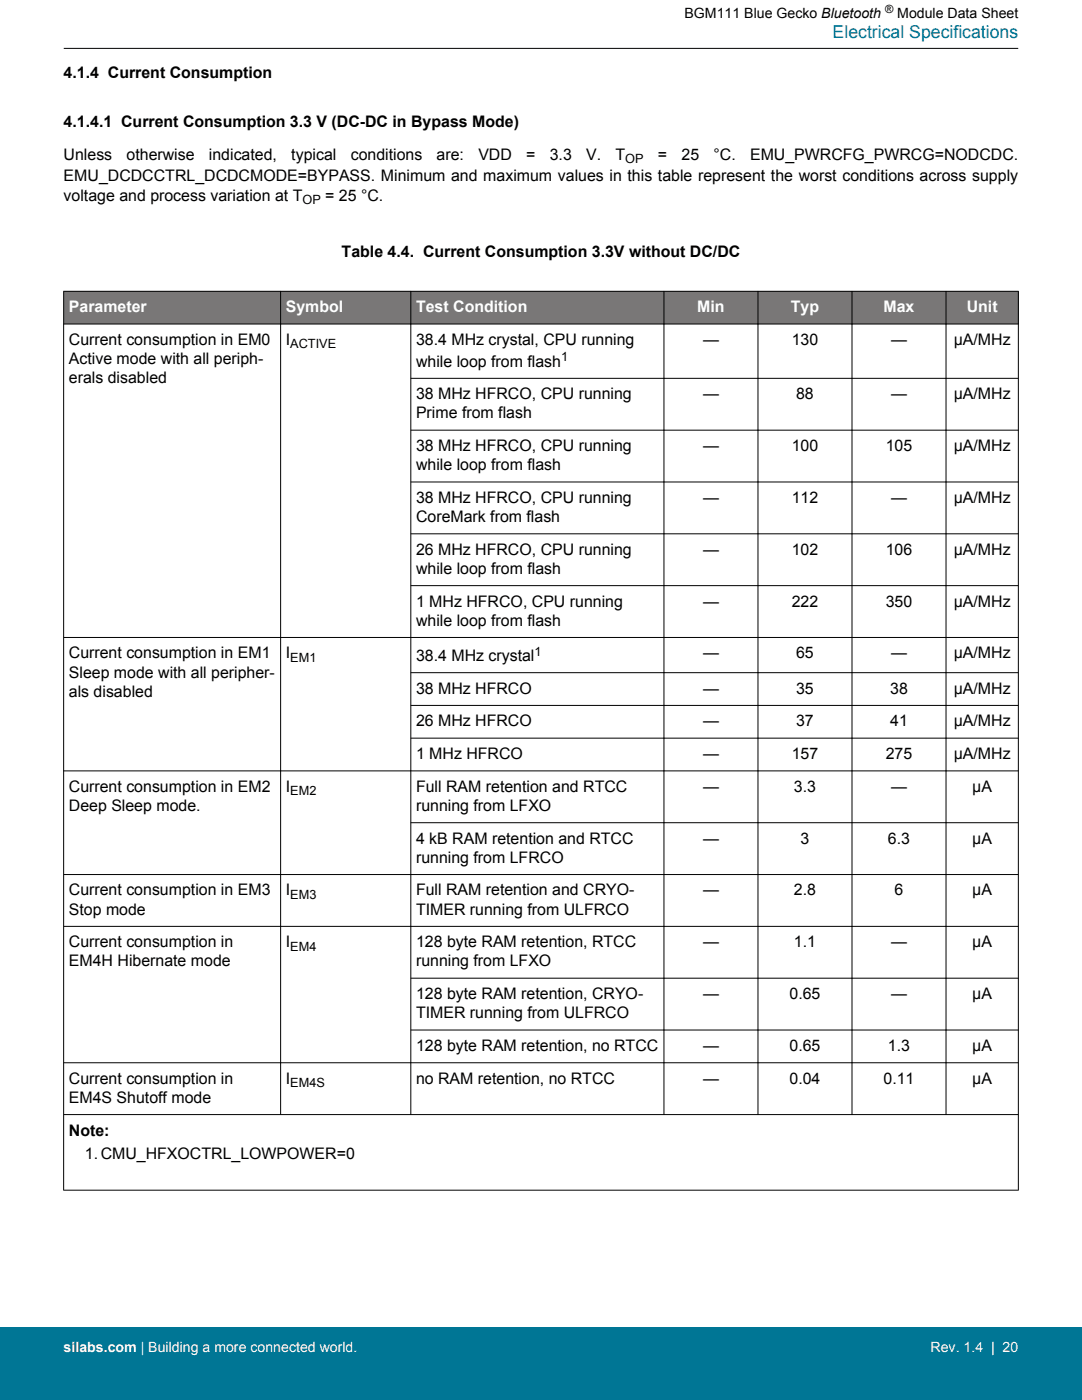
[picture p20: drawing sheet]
<svg xmlns="http://www.w3.org/2000/svg" width="216mm" height="279mm" viewBox="0 0 216 279" stroke-linecap="round" stroke-linejoin="round" font-family="sans-serif">
<defs><g id="words">
<text font-size="3.5" fill="#007695" x="166.1" y="7.5">Electrical Specifications</text>
<g font-size="3.2">
<text x="12.7" y="15.5">4.1.4 Current Consumption</text>
<text x="12.7" y="25.3">4.1.4.1 Current Consumption 3.3 V (DC-DC in Bypass Mode)</text>
<text x="12.7" y="32">Unless</text>
<text x="25.3" y="32">otherwise</text>
<text x="41.7" y="32">indicated,</text>
<text x="58.1" y="32">typical</text>
<text x="70" y="32">conditions</text>
<text x="87.1" y="32">are:</text>
<text x="95.4" y="32">VDD</text>
<text x="105" y="32">=</text>
<text x="109.7" y="32">3.3</text>
<text x="117" y="32">V.</text>
<text x="122.8" y="32">T</text>
<text x="131.3" y="32">=</text>
<text x="136" y="32">25</text>
<text x="142.4" y="32">°C.</text>
<text x="149.7" y="32">EMU_PWRCFG_PWRCG=NODCDC.</text>
<text x="12.7" y="36.2">EMU_DCDCCTRL_DCDCMODE=BYPASS. Minimum and maximum values in this table represent the worst conditions across supply</text>
<text x="12.7" y="40">voltage and process variation at T</text>
<text x="64.9" y="40">= 25 °C.</text>
<text x="68.2" y="51.3">Table 4.4. Current Consumption 3.3V without DC/DC</text>
<text x="13.7" y="68.8">Current consumption in EM0</text>
<text x="57" y="68.8">I</text>
<text x="83" y="68.8">38.4 MHz crystal, CPU running</text>
<text x="140.3" y="68.8">—</text>
<text x="158" y="68.8">130</text>
<text x="177.8" y="68.8">—</text>
<text x="190.3" y="68.8">μA/MHz</text>
<text x="13.7" y="72.7">Active mode with all periph-</text>
<text x="13.7" y="76.5">erals disabled</text>
<text x="83" y="73.2">while loop from flash</text>
<text x="83" y="79.7">38 MHz HFRCO, CPU running</text>
<text x="83" y="83.5">Prime from flash</text>
<text x="140.3" y="79.7">—</text>
<text x="158.9" y="79.7">88</text>
<text x="177.8" y="79.7">—</text>
<text x="190.3" y="79.7">μA/MHz</text>
<text x="83" y="90">38 MHz HFRCO, CPU running</text>
<text x="83" y="93.8">while loop from flash</text>
<text x="140.3" y="90">—</text>
<text x="158" y="90">100</text>
<text x="176.7" y="90">105</text>
<text x="190.3" y="90">μA/MHz</text>
<text x="83" y="100.4">38 MHz HFRCO, CPU running</text>
<text x="140.3" y="100.4">—</text>
<text x="158" y="100.4">112</text>
<text x="177.8" y="100.4">—</text>
<text x="190.3" y="100.4">μA/MHz</text>
<text x="83" y="104.2">CoreMark from flash</text>
<text x="83" y="110.7">26 MHz HFRCO, CPU running</text>
<text x="140.3" y="110.7">—</text>
<text x="158" y="110.7">102</text>
<text x="176.7" y="110.7">106</text>
<text x="190.3" y="110.7">μA/MHz</text>
<text x="83" y="114.5">while loop from flash</text>
<text x="83" y="121.1">1 MHz HFRCO, CPU running</text>
<text x="83" y="124.9">while loop from flash</text>
<text x="140.3" y="121.1">—</text>
<text x="158" y="121.1">222</text>
<text x="176.7" y="121.1">350</text>
<text x="190.3" y="121.1">μA/MHz</text>
<text x="13.7" y="131.4">Current consumption in EM1</text>
<text x="57" y="131.4">I</text>
<text x="83" y="131.9">38.4 MHz crystal</text>
<text x="140.3" y="131.4">—</text>
<text x="158.9" y="131.4">65</text>
<text x="177.8" y="131.4">—</text>
<text x="190.3" y="131.4">μA/MHz</text>
<text x="13.7" y="135.2">Sleep mode with all peripher-</text>
<text x="13.7" y="139">als disabled</text>
<text x="83" y="138.4">38 MHz HFRCO</text>
<text x="140.3" y="138.4">—</text>
<text x="158.9" y="138.4">35</text>
<text x="177.6" y="138.4">38</text>
<text x="190.3" y="138.4">μA/MHz</text>
<text x="83" y="145">26 MHz HFRCO</text>
<text x="140.3" y="145">—</text>
<text x="158.9" y="145">37</text>
<text x="177.6" y="145">41</text>
<text x="190.3" y="145">μA/MHz</text>
<text x="83" y="151.5">1 MHz HFRCO</text>
<text x="140.3" y="151.5">—</text>
<text x="158" y="151.5">157</text>
<text x="176.7" y="151.5">275</text>
<text x="190.3" y="151.5">μA/MHz</text>
<text x="13.7" y="158">Current consumption in EM2</text>
<text x="13.7" y="161.8">Deep Sleep mode.</text>
<text x="57" y="158">I</text>
<text x="83" y="158">Full RAM retention and RTCC</text>
<text x="83" y="161.8">running from LFXO</text>
<text x="140.3" y="158">—</text>
<text x="158.4" y="158">3.3</text>
<text x="177.8" y="158">—</text>
<text x="194" y="158">μA</text>
<text x="83" y="168.4">4 kB RAM retention and RTCC</text>
<text x="83" y="172.2">running from LFRCO</text>
<text x="140.3" y="168.4">—</text>
<text x="159.7" y="168.4">3</text>
<text x="177.2" y="168.4">6.3</text>
<text x="194" y="168.4">μA</text>
<text x="13.7" y="178.7">Current consumption in EM3</text>
<text x="57" y="178.7">I</text>
<text x="83" y="178.7">Full RAM retention and CRYO-</text>
<text x="140.3" y="178.7">—</text>
<text x="158.4" y="178.7">2.8</text>
<text x="178.5" y="178.7">6</text>
<text x="194" y="178.7">μA</text>
<text x="13.7" y="182.5">Stop mode</text>
<text x="83" y="182.5">TIMER running from ULFRCO</text>
<text x="13.7" y="189.1">Current consumption in</text>
<text x="57" y="189.1">I</text>
<text x="83" y="189.1">128 byte RAM retention, RTCC</text>
<text x="140.3" y="189.1">—</text>
<text x="158.4" y="189.1">1.1</text>
<text x="177.8" y="189.1">—</text>
<text x="194" y="189.1">μA</text>
<text x="13.7" y="192.9">EM4H Hibernate mode</text>
<text x="83" y="192.9">running from LFXO</text>
<text x="83" y="199.4">128 byte RAM retention, CRYO-</text>
<text x="83" y="203.2">TIMER running from ULFRCO</text>
<text x="140.3" y="199.4">—</text>
<text x="157.5" y="199.4">0.65</text>
<text x="177.8" y="199.4">—</text>
<text x="194" y="199.4">μA</text>
<text x="83" y="209.7">128 byte RAM retention, no RTCC</text>
<text x="140.3" y="209.7">—</text>
<text x="157.5" y="209.7">0.65</text>
<text x="177.2" y="209.7">1.3</text>
<text x="194" y="209.7">μA</text>
<text x="13.7" y="216.3">Current consumption in</text>
<text x="13.7" y="220.1">EM4S Shutoff mode</text>
<text x="57" y="216.3">I</text>
<text x="83" y="216.3">no RAM retention, no RTCC</text>
<text x="140.3" y="216.3">—</text>
<text x="157.5" y="216.3">0.04</text>
<text x="176.3" y="216.3">0.11</text>
<text x="194" y="216.3">μA</text>
<text x="13.7" y="226.6">Note:</text>
<text x="16.9" y="231.4">1.CMU_HFXOCTRL_LOWPOWER=0</text>
</g>
<g font-size="3.2" fill="#fff">
<text x="13.7" y="62.3">Parameter</text>
<text x="57" y="62.3">Symbol</text>
<text x="83" y="62.3">Test Condition</text>
<text x="139.1" y="62.3">Min</text>
<text x="157.8" y="62.3">Typ</text>
<text x="176.3" y="62.3">Max</text>
<text x="192.9" y="62.3">Unit</text>
</g>
<g font-size="2.8">
<text x="136.6" y="3.5">BGM111 Blue Gecko Bluetooth</text>
<text x="179" y="3.5">Module Data Sheet</text>
</g>
<g font-size="2.8" fill="#fff">
<text x="12.7" y="269.9">silabs.com | Building a more connected world.</text>
<text x="185.7" y="269.9">Rev. 1.4 | 20</text>
</g>
<g font-size="2.5">
<text x="124.8" y="32.6">OP</text>
<text x="60.4" y="40.7">OP</text>
<text x="57.9" y="69.5">ACTIVE</text>
<text x="112" y="72.1">1</text>
<text x="106.7" y="130.8">1</text>
<text x="57.9" y="132">EM1</text>
<text x="57.9" y="158.7">EM2</text>
<text x="57.9" y="179.4">EM3</text>
<text x="57.9" y="189.7">EM4</text>
<text x="57.9" y="216.9">EM4S</text>
</g>
<text font-size="2.3" x="176.6" y="2.6">®</text>
</g></defs>
<g fill="#797777">
<path d="M12.7 58.1h190.5v6.6h-190.5z" fill-rule="evenodd"/>
<path d="M12.7 58.1h190.5v6.6h-190.5z" fill-rule="evenodd"/>
</g>
<g fill="none" stroke="#000" stroke-width=".2">
<path d="M12.7 9.7h190.5M12.7 58.1h190.5M12.7 58.1v179.5M56 58.1v164.4M82 58.1v164.4M132.5 58.1v164.4M151.2 58.1v164.4M170 58.1v164.4M188.8 58.1v164.4M203.2 58.1v179.5M12.7 64.7h190.5M81.9 75.5h121.3"/>
<path d="M81.9 85.8h121.3M81.9 96.2h121.3M81.9 106.5h121.3M81.9 116.9h121.3M12.7 127.2h190.5M81.9 134.2h121.3M12.7 153.8h190.5M81.9 140.8h121.3M81.9 147.3h121.3M12.7 174.5h190.5M81.9 164.2h121.3M12.7 184.9h190.5"/>
<path d="M81.9 195.2h121.3M12.7 212.1h190.5M81.9 205.6h121.3M12.7 222.4h190.5M12.7 237.5h190.5"/>
</g>
<path d="M0 264.9h215.9v14.5h-215.9z" fill="#007695"/>
<use href="#words"/>
</svg>
